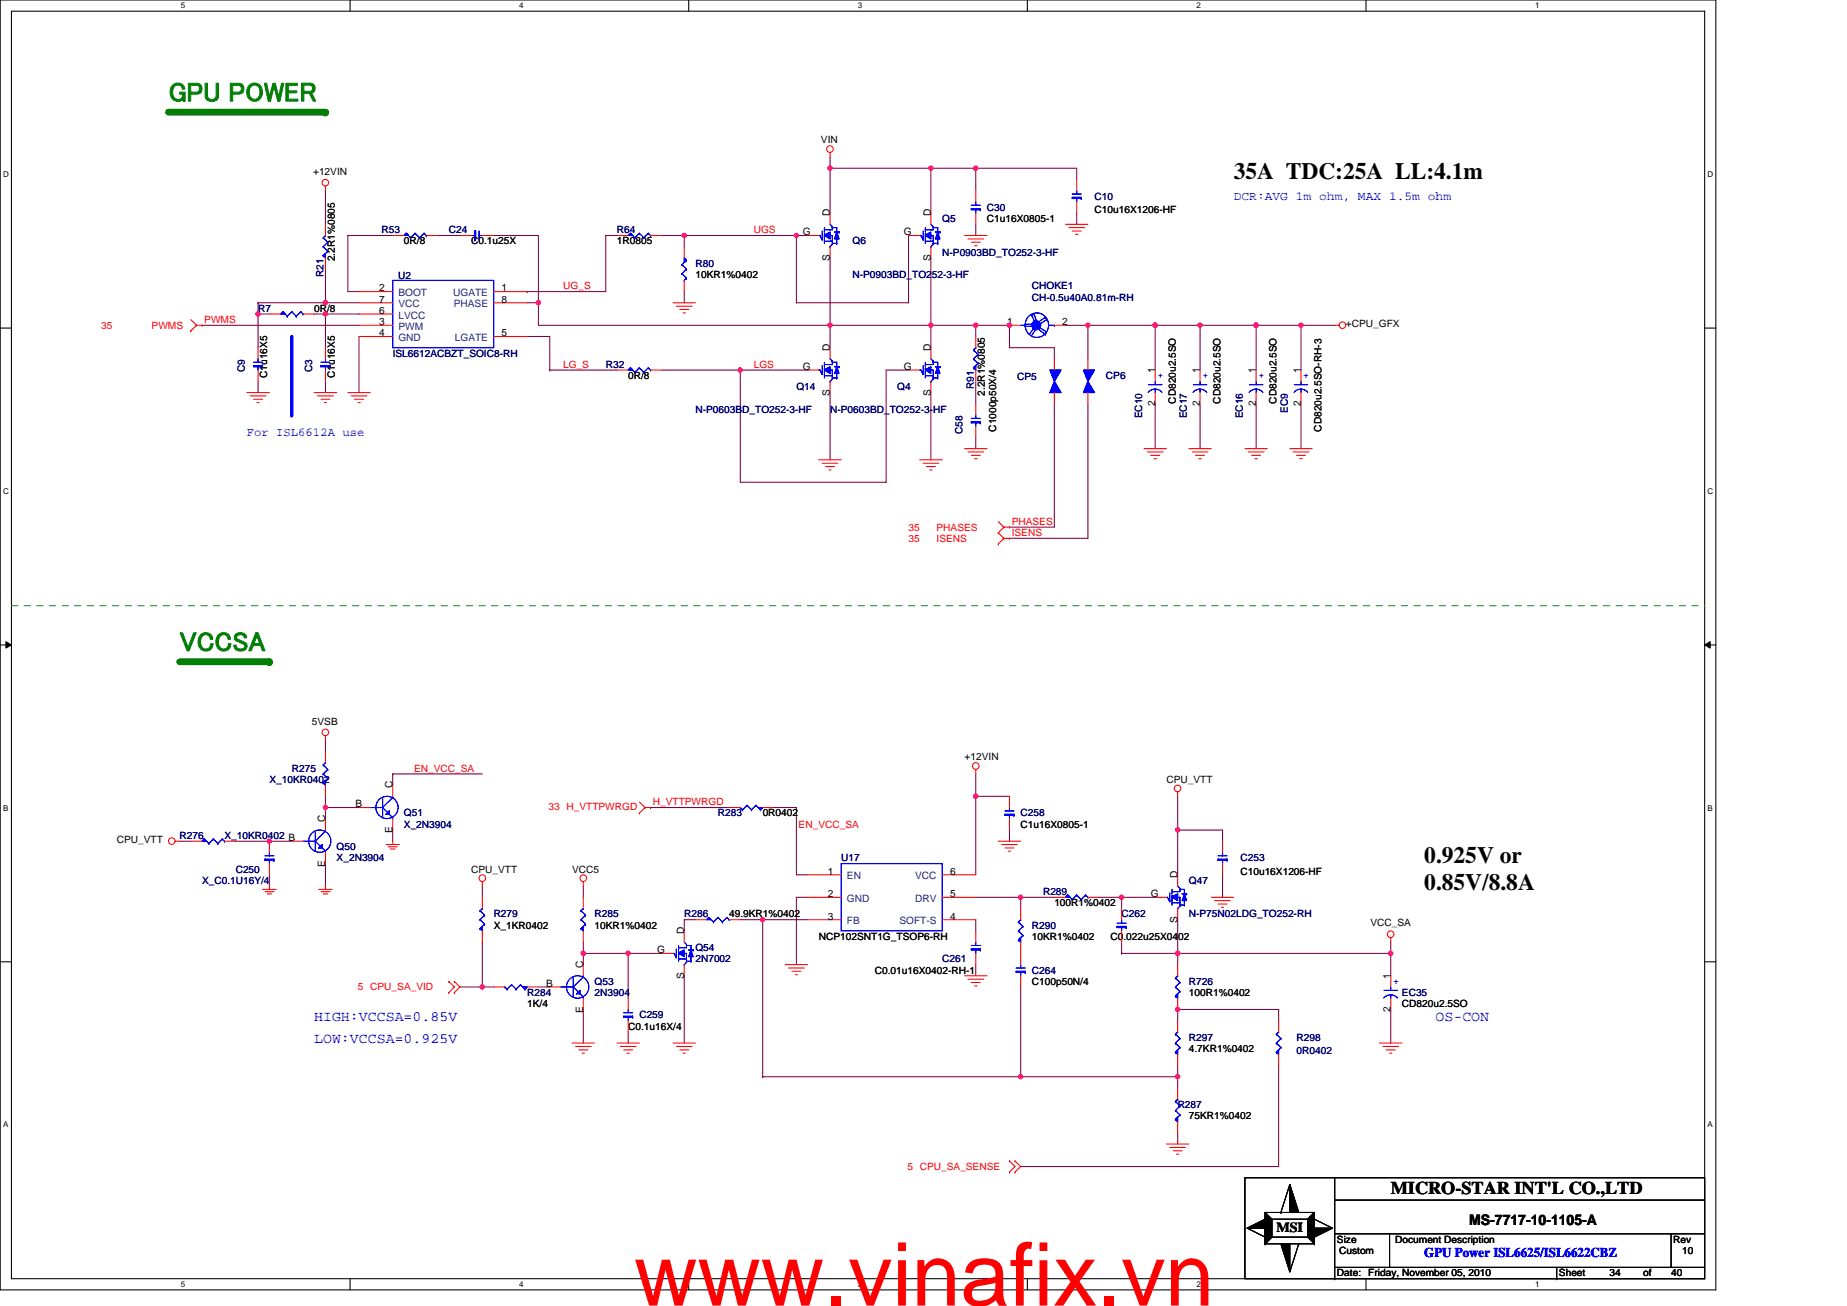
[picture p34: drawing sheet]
<svg xmlns="http://www.w3.org/2000/svg" width="297mm" height="210mm" viewBox="0 0 297 210" stroke-linecap="round" stroke-linejoin="round" font-family="sans-serif">
<defs><g id="words">
<text font-size="14.1" fill="#f00" x="102" y="209.9">www.vinafix.vn</text>
<g font-size="4.3" fill="#008000">
<text x="27.1" y="16.3">GPU POWER</text>
<text x="28.9" y="104.7">VCCSA</text>
</g>
<g font-size="3.8">
<text x="198.4" y="28.7">35A TDC:25A LL:4.1m</text>
<text x="229.1" y="138.7">0.925V or</text>
<text x="229.1" y="143.2">0.85V/8.8A</text>
</g>
<text font-size="2.9" x="223.7" y="192">MICRO-STAR INT'L CO.,LTD</text>
<g font-size="2.3" fill="#00f">
<text x="50.5" y="167.7">LOW:VCCSA=0.925V</text>
<text x="50.5" y="164.1">HIGH:VCCSA=0.85V</text>
<text x="230.9" y="164.1">OS-CON</text>
</g>
<text font-size="2.3" x="236.3" y="196.9">MS-7717-10-1105-A</text>
<text font-size="2.2" x="205.3" y="198">MSI</text>
<text font-size="2.2" fill="#00f" x="229.1" y="202.1">GPU Power ISL6625/ISL6622CBZ</text>
<g font-size="2" fill="#00f">
<text x="198.4" y="32.2">DCR:AVG 1m ohm, MAX 1.5m ohm</text>
<text x="39.7" y="70.1">For ISL6612A use</text>
</g>
<g font-size="1.6">
<text x="132" y="23.1">VIN</text>
<text x="50.4" y="28.1">+12VIN</text>
<text x="133.5" y="34.8" transform="rotate(-90 133.5 34.8)">D</text>
<text x="149.7" y="34.8" transform="rotate(-90 149.7 34.8)">D</text>
<text x="158.7" y="35.7">C1u16X0805-1</text>
<text x="176" y="34.2">C10u16X1206-HF</text>
<text x="65" y="39.3">0R/8</text>
<text x="75.8" y="39.3">C0.1u25X</text>
<text x="99.2" y="39.3">1R0805</text>
<text x="129.1" y="37.8">G</text>
<text x="145.4" y="37.8">G</text>
<text x="53.8" y="42" transform="rotate(-90 53.8 42)">2.2R1%0805</text>
<text x="61" y="46.9">2</text>
<text x="80.7" y="46.9">1</text>
<text x="111.8" y="44.7">10KR1%0402</text>
<text x="133.5" y="42" transform="rotate(-90 133.5 42)">S</text>
<text x="149.7" y="42" transform="rotate(-90 149.7 42)">S</text>
<text x="50.5" y="50.1">0R/8</text>
<text x="61" y="48.7">7</text>
<text x="61" y="52.3">3</text>
<text x="61" y="50.5">6</text>
<text x="80.7" y="48.7">8</text>
<text x="162" y="52.3">1</text>
<text x="170.8" y="52.3">2</text>
<text x="216.4" y="52.6">+CPU_GFX</text>
<text x="61" y="54.1">4</text>
<text x="80.7" y="54.1">5</text>
<text x="129.1" y="59.5">G</text>
<text x="133.5" y="56.4" transform="rotate(-90 133.5 56.4)">D</text>
<text x="145.4" y="59.5">G</text>
<text x="149.7" y="56.4" transform="rotate(-90 149.7 56.4)">D</text>
<text x="43" y="60.8" transform="rotate(-90 43 60.8)">C1u16X5</text>
<text x="53.8" y="60.8" transform="rotate(-90 53.8 60.8)">C1u16X5</text>
<text x="101" y="60.9">0R/8</text>
<text x="133.5" y="63.7" transform="rotate(-90 133.5 63.7)">S</text>
<text x="149.7" y="63.7" transform="rotate(-90 149.7 63.7)">S</text>
<text x="158.4" y="63.6" transform="rotate(-90 158.4 63.6)">2.2R1%0805</text>
<text x="185.8" y="65.3" transform="rotate(-90 185.8 65.3)">2</text>
<text x="185.8" y="60" transform="rotate(-90 185.8 60)">1</text>
<text x="189.1" y="64.9" transform="rotate(-90 189.1 64.9)">CD820u2.5SO</text>
<text x="193" y="65.3" transform="rotate(-90 193 65.3)">2</text>
<text x="193" y="60" transform="rotate(-90 193 60)">1</text>
<text x="196.3" y="64.9" transform="rotate(-90 196.3 64.9)">CD820u2.5SO</text>
<text x="202" y="65.3" transform="rotate(-90 202 65.3)">2</text>
<text x="202" y="60" transform="rotate(-90 202 60)">1</text>
<text x="205.3" y="64.9" transform="rotate(-90 205.3 64.9)">CD820u2.5SO</text>
<text x="209.2" y="65.3" transform="rotate(-90 209.2 65.3)">2</text>
<text x="209.2" y="60" transform="rotate(-90 209.2 60)">1</text>
<text x="160.2" y="69.4" transform="rotate(-90 160.2 69.4)">C1000p50X/4</text>
<text x="212.5" y="69.4" transform="rotate(-90 212.5 69.4)">CD820u2.5SO-RH-3</text>
<text x="50.2" y="116.5">5VSB</text>
<text x="155.1" y="122.3">+12VIN</text>
<text x="187.6" y="125.9">CPU_VTT</text>
<text x="57.2" y="129.8">B</text>
<text x="63.1" y="126.8" transform="rotate(-90 63.1 126.8)">C</text>
<text x="122.7" y="131.3">0R0402</text>
<text x="18.8" y="135.6">CPU_VTT</text>
<text x="52.3" y="132.2" transform="rotate(-90 52.3 132.2)">C</text>
<text x="63.1" y="134" transform="rotate(-90 63.1 134)">E</text>
<text x="164.1" y="133.1">C1u16X0805-1</text>
<text x="52.3" y="139.4" transform="rotate(-90 52.3 139.4)">E</text>
<text x="75.8" y="140.3">CPU_VTT</text>
<text x="92" y="140.3">VCC5</text>
<text x="133.1" y="140.6">1</text>
<text x="152.8" y="140.6">6</text>
<text x="189.4" y="141.2" transform="rotate(-90 189.4 141.2)">D</text>
<text x="199.5" y="140.7">C10u16X1206-HF</text>
<text x="79.4" y="149.3">X_1KR0402</text>
<text x="95.6" y="149.3">10KR1%0402</text>
<text x="117.3" y="147.5">49.9KR1%0402</text>
<text x="133.1" y="147.8">3</text>
<text x="133.1" y="144.3">2</text>
<text x="152.8" y="144.3">5</text>
<text x="152.8" y="147.8">4</text>
<text x="169.6" y="145.7">100R1%0402</text>
<text x="185.1" y="144.3">G</text>
<text x="189.4" y="148.4" transform="rotate(-90 189.4 148.4)">S</text>
<text x="220.4" y="148.9">VCC_SA</text>
<text x="93.8" y="155.6" transform="rotate(-90 93.8 155.6)">C</text>
<text x="105.7" y="153.3">G</text>
<text x="110" y="150.2" transform="rotate(-90 110 150.2)">D</text>
<text x="131.7" y="151.1">NCP102SNT1G_TSOP6-RH</text>
<text x="165.9" y="151.1">10KR1%0402</text>
<text x="178.6" y="151.1">C0.022u25X0402</text>
<text x="84.8" y="161.9">1K/4</text>
<text x="87.9" y="158.7">B</text>
<text x="110" y="157.4" transform="rotate(-90 110 157.4)">S</text>
<text x="140.7" y="156.5">C0.01u16X0402-RH-1</text>
<text x="165.9" y="158.3">C100p50N/4</text>
<text x="191.2" y="160.1">100R1%0402</text>
<text x="223.6" y="157.4" transform="rotate(-90 223.6 157.4)">1</text>
<text x="225.5" y="161.9">CD820u2.5SO</text>
<text x="93.8" y="162.9" transform="rotate(-90 93.8 162.9)">E</text>
<text x="101" y="165.5">C0.1u16X/4</text>
<text x="223.6" y="162.7" transform="rotate(-90 223.6 162.7)">2</text>
<text x="191.2" y="169.1">4.7KR1%0402</text>
<text x="191.2" y="180">75KR1%0402</text>
<text x="215" y="199.8">Size</text>
<text x="215.4" y="201.6">Custom</text>
<text x="224.4" y="199.8">Document Description</text>
<text x="269.1" y="199.8">Rev</text>
<text x="270.5" y="201.6">10</text>
<text x="215" y="205.2">Date:</text>
<text x="220" y="205.2">Friday, November 05, 2010</text>
<text x="250.7" y="205.2">Sheet</text>
<text x="258.8" y="205.2">34</text>
<text x="264.2" y="205.2">of</text>
<text x="268.7" y="205.2">40</text>
</g>
<g font-size="1.6" fill="#000080">
<text x="151.5" y="35.7">Q5</text>
<text x="158.7" y="33.9">C30</text>
<text x="176" y="32.1">C10</text>
<text x="61.4" y="37.5">R53</text>
<text x="72.2" y="37.5">C24</text>
<text x="99.2" y="37.5">R64</text>
<text x="137.1" y="39.3">Q6</text>
<text x="151.5" y="41.1">N-P0903BD_TO252-3-HF</text>
<text x="52" y="44.5" transform="rotate(-90 52 44.5)">R21</text>
<text x="64" y="44.9">U2</text>
<text x="111.8" y="42.9">R80</text>
<text x="137.1" y="44.7">N-P0903BD_TO252-3-HF</text>
<text x="165.9" y="46.5">CHOKE1</text>
<text x="41.5" y="50.1">R7</text>
<text x="165.9" y="48.3">CH-0.5u40A0.81m-RH</text>
<text x="39.4" y="59.9" transform="rotate(-90 39.4 59.9)">C9</text>
<text x="50.2" y="59.9" transform="rotate(-90 50.2 59.9)">C3</text>
<text x="63.2" y="57.3">ISL6612ACBZT_SOIC8-RH</text>
<text x="97.4" y="59.1">R32</text>
<text x="128.1" y="62.8">Q14</text>
<text x="144.3" y="62.8">Q4</text>
<text x="156.6" y="62.6" transform="rotate(-90 156.6 62.6)">R91</text>
<text x="163.6" y="61.1">CP5</text>
<text x="177.9" y="60.9">CP6</text>
<text x="111.8" y="66.4">N-P0603BD_TO252-3-HF</text>
<text x="133.5" y="66.4">N-P0603BD_TO252-3-HF</text>
<text x="154.8" y="69.8" transform="rotate(-90 154.8 69.8)">C58</text>
<text x="183.7" y="67.3" transform="rotate(-90 183.7 67.3)">EC10</text>
<text x="190.9" y="67.3" transform="rotate(-90 190.9 67.3)">EC17</text>
<text x="199.9" y="67.3" transform="rotate(-90 199.9 67.3)">EC16</text>
<text x="207.1" y="66.4" transform="rotate(-90 207.1 66.4)">EC9</text>
<text x="43.3" y="125.9">X_10KR0402</text>
<text x="46.9" y="124.1">R275</text>
<text x="65" y="131.3">Q51</text>
<text x="115.5" y="131.3">R283</text>
<text x="164.1" y="131.3">C258</text>
<text x="28.9" y="134.9">R276</text>
<text x="36.1" y="134.9">X_10KR0402 B</text>
<text x="54.1" y="136.7">Q50</text>
<text x="65" y="133.1">X_2N3904</text>
<text x="32.5" y="142.1">X_C0.1U16Y/4</text>
<text x="37.9" y="140.3">C250</text>
<text x="54.1" y="138.5">X_2N3904</text>
<text x="135.3" y="138.5">U17</text>
<text x="167.7" y="143.9">R289</text>
<text x="191.2" y="142.1">Q47</text>
<text x="199.5" y="138.5">C253</text>
<text x="79.4" y="147.5">R279</text>
<text x="95.6" y="147.5">R285</text>
<text x="110" y="147.5">R286</text>
<text x="165.9" y="149.3">R290</text>
<text x="180.4" y="147.5">C262</text>
<text x="191.2" y="147.5">N-P75N02LDG_TO252-RH</text>
<text x="111.8" y="152.9">Q54</text>
<text x="111.8" y="154.7">2N7002</text>
<text x="151.5" y="154.7">C261</text>
<text x="84.8" y="160.1">R284</text>
<text x="95.6" y="158.3">Q53</text>
<text x="95.6" y="160.1">2N3904</text>
<text x="165.9" y="156.5">C264</text>
<text x="191.2" y="158.3">R726</text>
<text x="225.5" y="160.1">EC35</text>
<text x="102.8" y="163.7">C259</text>
<text x="191.2" y="167.3">R297</text>
<text x="208.5" y="167.3">R298</text>
<text x="208.5" y="169.5">0R0402</text>
<text x="189.4" y="178.2">R287</text>
</g>
<g font-size="1.6" fill="#f00">
<text x="121.2" y="37.5">UGS</text>
<text x="90.6" y="46.5">UG_S</text>
<text x="16.3" y="52.8">35</text>
<text x="24.4" y="52.8">PWMS</text>
<text x="32.8" y="51.9">PWMS</text>
<text x="90.6" y="59.1">LG_S</text>
<text x="121.2" y="59.1">LGS</text>
<text x="146.1" y="87.1">35</text>
<text x="146.1" y="85.3">35</text>
<text x="150.6" y="87.1">ISENS</text>
<text x="150.6" y="85.3">PHASES</text>
<text x="162.7" y="86.2">ISENS</text>
<text x="162.7" y="84.4">PHASES</text>
<text x="66.6" y="124.1">EN_VCC_SA</text>
<text x="88.2" y="130.2">33 H_VTTPWRGD</text>
<text x="105" y="129.5">H_VTTPWRGD</text>
<text x="128.4" y="133.1">EN_VCC_SA</text>
<text x="57.6" y="159.2">5 CPU_SA_VID</text>
<text x="145.9" y="188.1">5 CPU_SA_SENSE</text>
</g>
<g font-size="1.6" fill="#004080">
<text x="64.1" y="47.6">BOOT</text>
<text x="72.9" y="47.6">UGATE</text>
<text x="64.1" y="49.4">VCC</text>
<text x="64.1" y="53">PWM</text>
<text x="64.1" y="51.2">LVCC</text>
<text x="73" y="49.4">PHASE</text>
<text x="64.1" y="54.8">GND</text>
<text x="73.1" y="54.8">LGATE</text>
<text x="136.2" y="141.4">EN</text>
<text x="147.2" y="141.4">VCC</text>
<text x="136.2" y="148.6">FB</text>
<text x="136.2" y="145">GND</text>
<text x="144.6" y="148.6">SOFT-S</text>
<text x="147.2" y="145">DRV</text>
</g>
<g font-size="1.6" fill="#00f">
<text x="186.2" y="60" transform="rotate(90 186.2 60)">+</text>
<text x="193.4" y="60" transform="rotate(90 193.4 60)">+</text>
<text x="202.4" y="60" transform="rotate(90 202.4 60)">+</text>
<text x="209.7" y="60" transform="rotate(90 209.7 60)">+</text>
<text x="224.1" y="157.4" transform="rotate(90 224.1 157.4)">+</text>
</g>
<g font-size="1.3">
<text x="29.1" y="1.4">5</text>
<text x="83.5" y="1.4">4</text>
<text x="138" y="1.4">3</text>
<text x="192.4" y="1.4">2</text>
<text x="246.9" y="1.4">1</text>
<text x=".5" y="28.4">D</text>
<text x="274.6" y="28.4">D</text>
<text x=".5" y="79.4">C</text>
<text x="274.6" y="79.4">C</text>
<text x=".5" y="130.3">B</text>
<text x="274.6" y="130.3">B</text>
<text x=".5" y="181.3">A</text>
<text x="274.6" y="181.3">A</text>
<text x="29.1" y="206.9">5</text>
<text x="83.5" y="206.9">4</text>
<text x="138" y="206.9">3</text>
<text x="192.4" y="206.9">2</text>
<text x="246.9" y="206.9">1</text>
</g>
</g></defs>
<path d="M0 0h275.9v207.4h-275.9zM1.8 1.8h272.3v203.8h-272.3z" fill="none" stroke="#000" stroke-width=".17"/>
<g fill="#fff">
<path d="M29.1 .2h.7v1.4h-.7z"/>
<path d="M29.1 205.8h.7v1.4h-.7z"/>
</g>
<path d="M56.3 0v1.8M56.3 205.6v1.8" fill="none" stroke="#000" stroke-width=".17"/>
<g fill="#fff">
<path d="M83.5 .2h.7v1.4h-.7z"/>
<path d="M83.5 205.8h.7v1.4h-.7z"/>
</g>
<path d="M110.8 0v1.8M110.8 205.6v1.8" fill="none" stroke="#000" stroke-width=".17"/>
<g fill="#fff">
<path d="M138 .2h.7v1.4h-.7z"/>
<path d="M138 205.8h.7v1.4h-.7z"/>
</g>
<path d="M165.2 0v1.8M165.2 205.6v1.8" fill="none" stroke="#000" stroke-width=".17"/>
<g fill="#fff">
<path d="M192.4 .2h.8v1.4h-.8z"/>
<path d="M192.4 205.8h.8v1.4h-.8z"/>
</g>
<path d="M219.7 0v1.8M219.7 205.6v1.8" fill="none" stroke="#000" stroke-width=".17"/>
<g fill="#fff">
<path d="M246.9 .2h.7v1.4h-.7z"/>
<path d="M246.9 205.8h.7v1.4h-.7z"/>
<path d="M.5 27.3h.9v1.4h-.9z"/>
<path d="M274.6 27.3h.9v1.4h-.9z"/>
<path d="M.5 78.2h.9v1.5h-.9z"/>
<path d="M274.6 78.2h.9v1.5h-.9z"/>
</g>
<path d="M0 52.7h1.8M274.1 52.7h1.8" fill="none" stroke="#000" stroke-width=".17"/>
<g fill="#fff">
<path d="M.5 129.2h.9v1.4h-.9z"/>
<path d="M274.6 129.2h.9v1.4h-.9z"/>
</g>
<path d="M0 103.7h1.8M274.1 103.7h1.8" fill="none" stroke="#000" stroke-width=".17"/>
<path d="M.9 103.2l.9 .5-.9 .5zM274.1 103.7l.9-.5v1z" fill="#000" stroke="#000" stroke-width=".16"/>
<g fill="#fff">
<path d="M.5 180.1h.9v1.4h-.9z"/>
<path d="M274.6 180.1h.9v1.4h-.9z"/>
</g>
<g fill="none" stroke="#000" stroke-width=".17">
<path d="M0 154.6h1.8M274.1 154.6h1.8M200.2 189.4h73.9v16.2h-73.9zM200.6 197.5l2.9 1.4M203.5 194.9h7.9v5.1h-7.9zM203.5 198.9h.1M203.5 200h.1M203.5 194.9l1 1.1M204.5 196h5.8v2.9h-5.8zM204.5 196h.1M204.5 198.9l-1 1.1M206 194.9h.1"/>
<path d="M207.4 190.4l-1.4 4.5M208.9 200h.1M208.9 200l-1.5 4.5M210.3 198.9l1.1 1.1M211.4 194.9h.1M211.4 196h.1M211.4 200h.1M211.4 194.9l-1.1 1.1M211.4 196l2.9 1.5M214.6 193h59.5M214.6 198.4h59.5M214.6 189.4v16.2"/>
<path d="M223.5 198.4v5.4M268.7 198.4v5.4M214.6 203.8h59.5M214.6 205.6h.1M250.4 205.6h.1M250.4 203.8v1.8"/>
</g>
<g fill="none" stroke="#800040" stroke-width=".17">
<path d="M52.3 30.6v5.5M63.2 37.9h-7.3v9h1.8M70.4 37.9h3.6M79.4 37.9h7.2v10.8M99.2 37.9h-1.8v9h-12.6M106.4 37.9h3.6v1.8M110 37.9h.1M110 37.9h19.9M128.1 37.9h.1M128.1 37.9v10.8h18v-10.8M133.5 27.1h.1M133.5 25.3v1.8"/>
<path d="M133.5 27.1h16.2v7.2M133.5 27.1v7.2M149.7 27.1h23.5v1.8M149.7 27.1h.1M156.9 27.1v3.5M156.9 27.1h.1M156.9 36.1v1.8M173.2 34.3v1.8M32.5 52.3h.1M32.5 52.3h25.2M41.5 48.7h.1M41.5 50.5h.1"/>
<path d="M41.5 50.5h1.8M41.5 48.7v1.8M41.5 48.7h10.8M41.5 50.5v5.4M50.5 50.5h1.8M52.3 50.5v5.4M52.3 48.7h5.4M52.3 43.3v5.4M52.3 50.5h.1M52.3 50.5h5.4M57.7 54.1v9M84.8 54.1h3.6v5.4"/>
<path d="M84.8 48.7h1.8M84.8 46.9h.1M86.6 48.7h.1M86.6 48.7v3.6h46.9M88.4 59.5h.1M88.4 59.5h10.8M106.4 59.5h12.7M110 46.9v1.8M119.1 59.5h.1M119.1 59.5v18h23.4v-18h3.6M119.1 59.5h10.8M133.5 41.5v10.8"/>
<path d="M133.5 52.3h16.2M133.5 52.3h.1M133.5 52.3v3.6M149.7 52.3h12.6v3.6h7.3v1.8M149.7 52.3h.1M149.7 41.5v10.8M149.7 52.3v3.6M156.9 52.3h.1M156.9 52.3v1.8M171.4 52.3h3.6M175 52.3h10.8M175 52.3h.1"/>
<path d="M175 52.3v5.4M185.8 52.3h.1M185.8 52.3h7.2v7.2M185.8 52.3v7.2M193 52.3h.1M193 52.3h9M202 52.3v7.2M202 52.3h12.6M202 52.3h.1M209.2 52.3h.1M209.2 52.3v7.2M41.5 61.3v1.8"/>
<path d="M52.3 61.3v1.8M133.5 63.1v10.8M149.7 63.1v10.8M156.9 70.3v1.8M156.9 61.3v3.6M169.6 64.9v19.9h-7.3M175 64.9v21.7h-12.7M185.8 64.9v7.2M193 64.9v7.2M202 64.9v7.2M209.2 64.9v7.2M162.3 86.6h.1"/>
<path d="M162.3 84.8h.1M52.3 119v1.8M28.9 135.3h1.8M37.9 135.3h5.4M43.3 135.3h.1M43.3 135.3h3.6M52.3 129.8v1.8M52.3 128v1.8M52.3 129.8h.1M52.3 138.9v3.6M52.3 129.8h5.4M63.2 133.5v1.8"/>
<path d="M63.2 124.4h.1M63.2 124.4v1.8M63.2 124.4h14.4M104.6 129.8h.1M104.6 129.8h12.7M124.5 129.8h3.6M128.1 129.8v10.9h1.8M128.1 129.8h.1M156.9 128h.1M156.9 128h5.4M156.9 124.4v3.6M156.9 128v12.7"/>
<path d="M162.3 133.5v1.8M189.4 133.5h7.2v1.8M189.4 133.5h.1M189.4 128v5.5M189.4 133.5v7.2M43.3 140.7v1.8M74 158.7h3.6M77.6 158.7h1.8M77.6 142.5v1.8M77.6 151.5h.1M77.6 151.5v7.2M86.6 158.7h1.8"/>
<path d="M93.8 153.3h.1M93.8 153.3h7.2M93.8 142.5v1.8M93.8 151.5v1.8M93.8 153.3v1.8M101 153.3h5.4M101 153.3h.1M101 153.3v7.2M110 156.9v10.8M111.8 147.9h-1.8v1.8M119.1 147.9h10.8M122.7 147.9h.1"/>
<path d="M122.7 147.9v25.2M129.9 144.3h-1.8v10.8M156.9 147.9v1.8M156.9 155.1v1.8M156.9 144.3h7.2M164.1 144.3v1.8M164.1 144.3h.1M164.1 158.7v14.4M164.1 144.3h5.5M176.8 144.3h3.6M180.4 144.3v1.8M180.4 144.3h.1"/>
<path d="M180.4 151.5v1.8M180.4 153.3h.1M180.4 144.3h5.4M180.4 153.3h43.3M189.4 153.3h.1M189.4 153.3v1.8M189.4 147.9v5.4M196.6 140.7v3.6M223.7 151.5v1.8M223.7 153.3v3.6M93.8 162.3v5.4M101 165.9v1.8"/>
<path d="M122.7 173.1h.1M122.7 173.1h66.7M164.1 173.1h.1M189.4 173.1v1.8M189.4 171.3v1.8M205.6 171.3v16.3h-41.5M205.6 162.3h-16.2v1.8M205.6 162.3h.1M205.6 164.1h.1M205.6 162.3v1.8M223.7 162.3v5.4M189.4 182.1v1.8"/>
</g>
<g fill="#f0f" stroke="#f0f" stroke-width=".17">
<circle cx="133.5" cy="27" r=".35"/>
<circle cx="128.1" cy="37.9" r=".35"/>
<circle cx="52.3" cy="48.7" r=".35"/>
<circle cx="41.5" cy="50.5" r=".35"/>
<circle cx="119" cy="59.5" r=".35"/>
<circle cx="162.3" cy="52.3" r=".35"/>
<circle cx="156.9" cy="52.3" r=".35"/>
<circle cx="86.6" cy="48.7" r=".35"/>
<circle cx="52.3" cy="50.5" r=".35"/>
<circle cx="174.9" cy="52.3" r=".35"/>
<circle cx="209.2" cy="52.3" r=".35"/>
<circle cx="149.7" cy="52.3" r=".35"/>
<circle cx="185.8" cy="52.3" r=".35"/>
<circle cx="156.9" cy="27" r=".35"/>
<circle cx="133.5" cy="52.3" r=".35"/>
<circle cx="110" cy="37.9" r=".35"/>
<circle cx="149.7" cy="27" r=".35"/>
<circle cx="202" cy="52.3" r=".35"/>
<circle cx="193" cy="52.3" r=".35"/>
<circle cx="156.9" cy="128" r=".35"/>
<circle cx="189.4" cy="173.1" r=".35"/>
<circle cx="189.4" cy="133.4" r=".35"/>
<circle cx="164.1" cy="144.3" r=".35"/>
<circle cx="180.4" cy="144.3" r=".35"/>
<circle cx="223.7" cy="153.3" r=".35"/>
<circle cx="189.4" cy="153.3" r=".35"/>
<circle cx="122.6" cy="147.9" r=".35"/>
<circle cx="164.1" cy="173.1" r=".35"/>
<circle cx="93.8" cy="153.3" r=".35"/>
<circle cx="101" cy="153.3" r=".35"/>
<circle cx="77.6" cy="158.7" r=".35"/>
<circle cx="52.3" cy="129.8" r=".35"/>
<circle cx="43.3" cy="135.2" r=".35"/>
<circle cx="189.4" cy="162.3" r=".35"/>
</g>
<g fill="none" stroke="#f00" stroke-width=".17">
<path d="M52.3 29.9v.7M52.3 36.1v1.8M63.2 37.9h1.8M68.6 37.9h1.8M74 37.9h1.8M77.6 37.9h1.8M99.2 37.9h1.8M104.6 37.9h1.8M110 39.7v1.8M129.9 37.9h1.8M133.5 24.5v.8M133.5 34.3v1.8"/>
<path d="M133.5 39.7v1.8M146.1 37.9h1.8M149.7 34.3v1.8M149.7 39.7v1.8M155.1 37.9h3.6M155.7 38.4h2.5M156.2 38.9h1.4M156.8 39.5h.3M156.9 30.6v1.8M156.9 34.3v1.8M171.4 36.1h3.6M171.9 36.6h2.5"/>
<path d="M172.4 37.1h1.5M173 37.7h.4M173.2 28.9v1.7M173.2 32.4v1.9M30.7 53.2h.1M30.7 51.4l.9 .9M31.6 52.3h.9M31.6 52.3h.1M31.6 52.3l-.9 .9M41.5 55.9v1.8M41.5 59.5v1.8M43.3 50.5h1.8"/>
<path d="M48.7 50.5h1.8M52.3 41.5v1.8M52.3 55.9v1.8M52.3 59.5v1.8M57.7 46.9h5.5M57.7 48.7h5.5M57.7 52.3h5.5M57.7 50.5h5.5M57.7 54.1h5.5M79.4 46.9h5.4M79.4 48.7h5.4M79.4 54.1h5.4"/>
<path d="M99.2 59.5h1.8M104.6 59.5h1.8M108.2 48.7h3.6M108.8 49.2h2.5M109.3 49.8h1.5M109.9 50.3h.3M110 45.1v1.8M129.9 59.5h1.8M133.5 55.9v1.8M146.1 59.5h1.8M149.7 55.9v1.8M156.9 54.1v1.8"/>
<path d="M156.9 59.5v1.8M162.3 52.3h1.8M169.6 57.7v1.8M169.6 52.3h1.8M175 57.7v1.8M185.8 59.5v1.8M193 59.5v1.8M202 59.5v1.8M209.2 59.5v1.8M214.6 52.3h.8M39.7 63.1h3.6M40.3 63.6h2.5"/>
<path d="M40.8 64.2h1.4M41.3 64.7h.4M50.5 63.1h3.6M51.1 63.6h2.5M51.6 64.2h1.5M52.2 64.7h.3M55.9 63.1h3.6M56.5 63.6h2.5M57 64.2h1.5M57.6 64.7h.3M131.7 73.9h3.6M132.2 74.5h2.5"/>
<path d="M132.8 75h1.4M133.3 75.6h.4M133.5 61.3v1.8M147.9 73.9h3.6M148.5 74.5h2.5M149 75h1.4M149.5 75.6h.4M149.7 61.3v1.8M155.1 72.1h3.6M155.7 72.7h2.5M156.2 73.2h1.4M156.8 73.7h.3"/>
<path d="M156.9 64.9v1.8M156.9 68.5v1.8M169.6 63.1v1.8M175 63.1v1.8M184 72.1h3.6M184.5 72.7h2.5M185.1 73.2h1.4M185.6 73.7h.4M185.8 63.1v1.8M191.2 72.1h3.6M191.7 72.7h2.6M192.3 73.2h1.4"/>
<path d="M192.8 73.7h.4M193 63.1v1.8M200.2 72.1h3.6M200.8 72.7h2.5M201.3 73.2h1.4M201.8 73.7h.4M202 63.1v1.8M207.4 72.1h3.6M208 72.7h2.5M208.5 73.2h1.4M209 73.7h.4M209.2 63.1v1.8"/>
<path d="M160.5 87.5h.1M160.5 85.7h.1M160.5 85.7l.9 .9M160.5 83.9l.9 .9M161.4 86.6h.9M161.4 86.6h.1M161.4 84.8h.9M161.4 84.8h.1M161.4 86.6l-.9 .9M161.4 84.8l-.9 .9M52.3 118.3v.7M28.2 135.3h.7"/>
<path d="M30.7 135.3h1.8M36.1 135.3h1.8M43.3 135.3v1.8M43.3 138.9v1.8M46.9 135.3h1.8M52.3 120.8v1.8M52.3 126.2v1.8M52.3 131.6v1.9M52.3 137.1v1.8M57.7 129.8h1.8M62.1 135.8h2.1M62.4 136.1h1.5"/>
<path d="M62.8 136.5h.7M63.2 135.3v.5M63.2 126.2v1.8M63.2 131.6v1.9M102.8 130.7h.1M102.8 128.9l.9 .9M103.7 129.8h.9M103.7 129.8h.1M103.7 129.8l-.9 .9M117.3 129.8h1.8M122.7 129.8h1.8M156.9 123.7v.7"/>
<path d="M160.5 135.3h3.6M161.1 135.8h2.5M161.6 136.3h1.5M162.2 136.9h.3M162.3 128v1.8M162.3 131.6v1.9M189.4 127.3v.7M196.6 135.3v1.8M196.6 138.9v1.8M42.2 143h2.2M42.6 143.4h1.4M43 143.7h.7"/>
<path d="M43.3 142.5v.5M51.2 143h2.2M51.6 143.4h1.5M52 143.7h.7M52.3 142.5v.5M72.2 159.6h.1M72.2 157.8h.1M72.2 157.8l.9 .9-.9 .9M73.1 157.8h.1M73.1 159.6h.1M73.1 157.8l.9 .9-.9 .9M77.6 141.8v.7"/>
<path d="M77.6 144.3v1.8M77.6 149.7v1.8M79.4 158.7h1.8M84.8 158.7h1.8M88.4 158.7h1.8M93.8 141.8v.7M93.8 144.3v1.8M93.8 149.7v1.8M93.8 155.1v1.8M106.4 153.3h1.8M110 149.7v1.8M110 155.1v1.8"/>
<path d="M111.8 147.9h1.8M117.3 147.9h1.8M126.3 155.1h3.6M126.8 155.6h2.5M127.4 156.2h1.4M127.9 156.7h.4M129.9 144.3h5.4M129.9 140.7h5.4M129.9 147.9h5.4M151.5 144.3h5.4M151.5 140.7h5.4M151.5 147.9h5.4"/>
<path d="M155.1 156.9h3.6M155.7 157.4h2.5M156.2 158h1.4M156.8 158.5h.3M156.9 149.7v1.8M156.9 153.3v1.8M164.1 146.1v1.8M164.1 151.5v3.6M164.1 156.9v1.8M169.6 144.3h1.8M175 144.3h1.8M180.4 146.1v1.8"/>
<path d="M180.4 149.7v1.8M185.8 144.3h1.8M189.4 140.7v1.8M189.4 146.1v1.8M189.4 155.1v1.8M194.8 144.3h3.6M195.3 144.8h2.6M195.9 145.4h1.4M196.4 145.9h.4M223.7 150.8v.7M223.7 156.9v1.8M92 167.7h3.6"/>
<path d="M92.6 168.3h2.5M93.1 168.8h1.4M93.6 169.3h.4M93.8 160.5v1.8M99.2 167.7h3.6M99.8 168.3h2.5M100.3 168.8h1.4M100.8 169.3h.4M101 160.5v1.8M101 164.1v1.8M108.2 167.7h3.6M108.8 168.3h2.5"/>
<path d="M109.3 168.8h1.5M109.9 169.3h.3M189.4 160.5v1.8M189.4 164.1v1.8M189.4 169.5v1.8M189.4 174.9v1.8M205.6 164.1v1.8M205.6 169.5v1.8M221.8 167.7h3.7M222.4 168.3h2.5M222.9 168.8h1.5M223.5 169.3h.3"/>
<path d="M223.7 160.5v1.8M162.3 188.4h.1M162.3 186.6h.1M162.3 186.6l.9 1-.9 .8M163.2 186.6h.1M163.2 188.4h.1M163.2 186.6l.9 1-.9 .8M187.6 183.9h3.6M188.1 184.5h2.5M188.7 185h1.4M189.2 185.6h.4M189.4 180.3v1.8"/>
<circle cx="52.3" cy="29.4" r=".53"/>
<circle cx="133.5" cy="24" r=".53"/>
<circle cx="215.9" cy="52.3" r=".53"/>
<circle cx="52.3" cy="117.7" r=".53"/>
<circle cx="27.6" cy="135.2" r=".53"/>
<circle cx="156.9" cy="123.2" r=".53"/>
<circle cx="189.4" cy="126.8" r=".53"/>
<circle cx="77.6" cy="141.2" r=".53"/>
<circle cx="93.8" cy="141.2" r=".53"/>
<circle cx="223.6" cy="150.2" r=".53"/>
</g>
<g fill="#000" stroke="#000" stroke-width=".17">
<path d="M200.6 197.5l2.9-1.5v1.5zM207.4 190.4l1.5 4.5h-1.5zM211.4 197.5h2.9l-2.9 1.4zM206 200h1.4v4.5z"/>
<path d="M203.5 194.9l1 1.1v2.9l-1 1.1z" fill-rule="evenodd"/>
<path d="M203.5 194.9l1 1.1v2.9l-1 1.1z" fill-rule="evenodd"/>
<path d="M203.5 194.9l1 1.1v2.9l-1 1.1z" fill-rule="evenodd"/>
<path d="M211.4 194.9v5.1l-1.1-1.1v-2.9z" fill-rule="evenodd"/>
<path d="M211.4 194.9v5.1l-1.1-1.1v-2.9z" fill-rule="evenodd"/>
<path d="M211.4 194.9v5.1l-1.1-1.1v-2.9z" fill-rule="evenodd"/>
</g>
<path d="M46.9 54.1v12.6M46.9 66.7h.1" fill="none" stroke="#00f" stroke-width=".53"/>
<path d="M27.1 18h25.2M52.3 18h.1M28.9 106.4h14.4M43.3 106.4h.1" fill="none" stroke="#008000" stroke-width="1.1"/>
<path d="M1.8 97.4h272.3M274.1 97.4h.1" fill="none" stroke="#008000" stroke-width=".16" stroke-dasharray="1 1 1 1 1 1 1 1"/>
<g fill="none" stroke="#00f" stroke-width=".17">
<path d="M52 39.7h.1M52 38.2h.1M52 39.7l.7 .7M52 38.2l.7 .7M52.3 37.9h.1M52.3 37.9l-.3 .3M52.7 38.9h.1M52.7 38.9l-.7 .8M65.3 37.5h.1M65.3 37.5l-.3 .4M65.3 37.5l.7 .7M66 38.2h.1"/>
<path d="M66.8 37.5h.1M66.8 37.5l-.8 .7M66.8 37.5l.7 .7M67.5 38.2h.1M68.2 37.5h.1M68.2 37.5l-.7 .7M68.2 37.5l.4 .4M68.6 37.9h.1M75.8 37.9h.5M76.3 37.1h.2v1.5h-.2zM76.3 38.6h.1M77 37.1v1.5"/>
<path d="M77 37.9h.6M101.4 37.5h.1M101.4 37.5l-.4 .4M101.4 37.5l.7 .7M102.1 38.2h.1M102.8 37.5h.1M102.8 37.5l-.7 .7M102.8 37.5l.7 .7M103.5 38.2h.1M104.3 37.5h.1M104.3 37.5l-.8 .7M104.3 37.5l.3 .4"/>
<path d="M104.6 37.9h.1M132.2 37.1v1.5l-.3-.7h-.2M132.6 38.8h1.3M132.6 36.6v.7M132.6 38.4v.7M132.6 38.2h.1M132.6 37.5v.7M133.5 39.7h.1M133.5 37.9h.4v1.4l-.4 .4M133.5 36.1l.4 .3M133.9 36.4v.6h-1.3M133.9 36.4h.1"/>
<path d="M133.9 36.6h.7v2.5M133.9 39.1h.7M134.2 37.3h.7M134.6 39.1h.1M134.9 37.3h.1M148.5 37.1v1.5l-.4-.7h-.2M148.8 38.8h1.3M148.8 36.6v.7M148.8 38.4v.7M148.8 38.2h.1M148.8 37.5v.7M149.7 39.7h.1"/>
<path d="M149.7 37.9h.4v1.4l-.4 .4M149.7 36.1l.4 .3M150.1 36.4v.6h-1.3M150.1 36.4h.1M150.1 36.6h.7v2.5M150.1 39.1h.7M150.4 37.3h.8M150.8 39.1h.1M151.2 37.3h.1M156.2 33.5h1.4v.2h-1.4zM156.2 33h1.4M156.9 33.7v.6"/>
<path d="M156.9 32.4v.6M157.6 33.7h.1M172.4 31.7h1.5v.2h-1.5zM172.4 31.2h1.5M173.2 31.9v.5M173.2 30.6v.6M173.9 31.9h.1M40.8 58.8h1.4v.2h-1.4zM40.8 58.3h1.4M41.5 59v.5M41.5 57.7v.6M42.2 59h.1"/>
<path d="M45.5 50.1h.1M45.5 50.1l-.4 .4M45.5 50.1l.7 .7M46.2 50.8h.1M46.9 50.1h.1M46.9 50.1l-.7 .7M46.9 50.1l.7 .7M47.6 50.8h.1M48.4 50.1h.1M48.4 50.1l-.8 .7M48.4 50.1l.3 .4M48.7 50.5h.1"/>
<path d="M51.6 58.8h1.5v.2h-1.5zM51.6 58.3h1.5M52 41.1h.1M52 41.1l.3 .4M52.3 59v.5M52.3 57.7v.6M52.7 40.4h.1M52.7 40.4l-.7 .7M53.1 59h.1M63.2 45.1h16.2v10.8h-16.2zM101.4 59.1h.1M101.4 59.1l-.4 .4"/>
<path d="M101.4 59.1l.7 .8M102.1 59.9h.1M102.8 59.1h.1M102.8 59.1l-.7 .8M102.8 59.1l.7 .8M103.5 59.9h.1M104.3 59.1h.1M104.3 59.1l-.8 .8M104.3 59.1l.3 .4M104.6 59.5h.1M109.7 42.6h.1M109.7 44h.1"/>
<path d="M109.7 42.6l.7 .7M109.7 44l.7 .7M110 45.1h.1M110 41.5l.4 .3M110.4 41.8h.1M110.4 43.3h.1M110.4 44.7h.1M110.4 41.8l-.7 .8M110.4 43.3l-.7 .7M110.4 44.7l-.4 .4M132.2 58.8v1.4l-.3-.7h-.2M132.6 58.3v.7"/>
<path d="M132.6 59.9h.1M132.6 59.1v.8M133.5 59.5h.4v1.5l-.4 .3M133.5 57.7l.4 .4M133.9 58.1v.5h-1.3M133.9 58.1h.1M133.9 58.3h.7v2.5M134.2 59h.7M134.9 59h.1M148.5 58.8v1.4l-.4-.7h-.2M148.8 58.3v.7M148.8 59.9h.1"/>
<path d="M148.8 59.1v.8M149.7 59.5h.4v1.5l-.4 .3M149.7 57.7l.4 .4M150.1 58.1v.5h-1.3M150.1 58.1h.1M150.1 58.3h.7v2.5M150.4 59h.8M151.2 59h.1M156.6 59.1h.1M156.6 57.7h.1M156.6 56.3h.1M156.6 59.1l.3 .4"/>
<path d="M156.6 57.7l.7 .7M156.6 56.3l.7 .7M156.9 55.9h.1M156.9 55.9l-.3 .4M157.3 58.4h.1M157.3 57h.1M157.3 58.4l-.7 .7M157.3 57l-.7 .7M164.1 52.3h.8M164.9 52.1h1M164.9 52.5h1M165.4 50.9a1.91 1.91 0 0 1 2.7 0 1.91 1.91 0 0 1 0 2.7 1.91 1.91 0 0 1-2.7 .1 2.05 2.05 0 0 1 0-2.8z"/>
<path d="M165.9 50.7h.1M165.9 50.7l.4 .9M166.3 50.5h.1M166.3 52.7h.1M166.3 50.5l.4 1.1M166.3 52.7l-.7 1M166.5 53h.1M166.5 53l-.6 .9M166.9 52.8l1.2 .9M167.2 52.7l1.1 .7M168.1 51h.1M168.1 53.7h.1"/>
<path d="M168.1 51l-1.1 .8M168.3 51.4h.1M168.3 53.4h.1M168.3 51.4l-1.1 .7M168.7 52.3h.9M169.6 52.3h.1M132.6 60.4h1.3M132.6 60v.8M133.5 61.3h.1M133.9 60.8h.7M134.6 60.8h.1M148.8 60.4h1.3"/>
<path d="M148.8 60v.8M149.7 61.3h.1M150.1 60.8h.7M150.8 60.8h.1M156.2 67.8h1.4v.2h-1.4zM156.2 67.3h1.4M156.9 68v.5M156.9 66.7v.6M157.6 68h.1M184.7 63.1a1.46 1.46 0 0 1 1.1-.5 1.46 1.46 0 0 1 1.1 .5M184.7 61.8h2.2M185.8 62.6v.5"/>
<path d="M185.8 61.3v.5M191.9 61.8h2.2M193 62.6a1.46 1.46 0 0 1 1.1 .5M193 62.6a1.46 1.46 0 0 0-1.1 .5M193 62.6v.5M193 61.3v.5M200.9 61.8h2.2M202 62.6a1.46 1.46 0 0 1 1.1 .5M202 62.6a1.46 1.46 0 0 0-1.1 .5M202 62.6v.5M202 61.3v.5M208.1 63.1a1.45 1.45 0 0 1 2.2 0"/>
<path d="M208.1 61.8h2.2M209.2 62.6v.5M209.2 61.3v.5M32.8 134.9h.1M32.8 134.9l-.3 .4M32.8 134.9l.8 .7M33.6 135.6h.1M34.3 134.9h.1M34.3 134.9l-.7 .7M34.3 134.9l.7 .7M35 135.6h.1M35.7 134.9h.1"/>
<path d="M35.7 134.9l-.7 .7M35.7 134.9l.4 .4M36.1 135.3h.1M42.6 138.1h1.4v.2h-1.4zM42.6 137.6h1.4M43.3 138.3v.6M43.3 137.1v.5M44 138.3h.1M48.7 135.3h2M50.7 133.8v2.9M50.7 135.3h.1M50.7 135.3l1.6 1.6v.2"/>
<path d="M51.2 136.3l.6-.5v.5zM52 125.9h.1M52 124.4h.1M52 123h.1M52 125.9l.3 .3M52 124.4l.7 .8M52 123l.7 .7M52.3 133.5v.1l-1.6 1.7M52.3 122.6h.1M52.3 122.6l-.3 .4M52.7 125.2h.1M52.7 123.7h.1"/>
<path d="M52.7 125.2l-.7 .7M52.7 123.7l-.7 .7M59.5 129.8h2M61.5 128.4v2.9M61.5 129.8h.1M61.5 129.8l1.7 1.7v.1M62.1 130.9l.5-.5v.5zM63.2 128v.2l-1.7 1.6M119.1 129.8h.1M119.1 129.8l.3 .4M119.4 130.2h.1M120.1 129.5h.1"/>
<path d="M120.1 129.5l.8 .7M120.1 129.5l-.7 .7M120.9 130.2h.1M121.6 129.5h.1M121.6 129.5l.7 .7M121.6 129.5l-.7 .7M122.3 130.2h.1M122.7 129.8l-.4 .4M135.3 138.9h16.2v10.8h-16.2zM161.6 130.9h1.5v.2h-1.5zM161.6 130.4h1.5M162.3 131.1v.5"/>
<path d="M162.3 129.8v.6M163.1 131.1h.1M195.9 138.1h1.4v.2h-1.4zM195.9 137.6h1.4M196.6 138.3v.6M196.6 137.1v.5M197.3 138.3h.1M77.2 149.3h.1M77.2 147.9h.1M77.2 146.4h.1M77.2 149.3l.4 .4M77.2 147.9l.7 .7"/>
<path d="M77.2 146.4l.7 .8M77.6 146.1h.1M77.6 146.1l-.4 .3M77.9 148.6h.1M77.9 147.2h.1M77.9 148.6l-.7 .7M77.9 147.2l-.7 .7M81.2 158.7h.1M81.2 158.7l.4 .3M81.6 159h.1M82.3 158.3h.1M82.3 158.3l.7 .7"/>
<path d="M82.3 158.3l-.7 .7M83 159h.1M83.7 158.3h.1M83.7 158.3l.7 .7M83.7 158.3l-.7 .7M84.4 159h.1M84.8 158.7l-.4 .3M90.2 158.7h2M92.2 157.2v2.9M92.2 158.7h.1M92.2 158.7l1.6 1.6v.2M92.7 159.8l.6-.6v.6z"/>
<path d="M93.4 149.3h.1M93.4 147.9h.1M93.4 146.4h.1M93.4 149.3l.4 .4M93.4 147.9l.8 .7M93.4 146.4l.8 .8M93.8 146.1h.1M93.8 156.9v.2l-1.6 1.6M93.8 146.1l-.4 .3M94.2 148.6h.1M94.2 147.2h.1M94.2 148.6l-.8 .7"/>
<path d="M94.2 147.2l-.8 .7M108.8 152.6v1.4l-.4-.7h-.2M109.1 154.2h1.3M109.1 152v.7M109.1 153.8v.7M109.1 153.6h.1M109.1 152.9v.7M110 155.1h.1M110 153.3h.4v1.4l-.4 .4M110 151.5l.4 .3M110.4 151.8v.6h-1.3M110.4 151.8h.1"/>
<path d="M110.4 152h.7v2.5M110.4 154.5h.7M110.8 152.7h.7M111.1 154.5h.1M111.5 152.7h.1M114 147.5h.1M114 147.5l-.4 .4M114 147.5l.7 .7M114.7 148.2h.1M115.5 147.5h.1M115.5 147.5l-.8 .7M115.5 147.5l.7 .7"/>
<path d="M116.2 148.2h.1M116.9 147.5h.1M116.9 147.5l-.7 .7M116.9 147.5l.4 .4M117.3 147.9h.1M156.2 152.6h1.4v.1h-1.4zM156.2 152h1.4M156.9 152.7v.6M156.9 151.5v.5M157.6 152.7h.1M163.4 156.2h1.5v.2h-1.5zM163.4 155.6h1.5"/>
<path d="M163.8 151.1h.1M163.8 149.7h.1M163.8 148.2h.1M163.8 151.1l.3 .4M163.8 149.7l.7 .7M163.8 148.2l.7 .7M164.1 156.4v.5M164.1 155.1v.5M164.1 147.9h.1M164.1 147.9l-.3 .3M164.5 150.4h.1M164.5 148.9h.1"/>
<path d="M164.5 150.4l-.7 .7M164.5 148.9l-.7 .8M164.9 156.4h.1M171.7 143.9h.1M171.7 143.9l-.3 .4M171.7 143.9l.7 .7M172.4 144.6h.1M173.2 143.9h.1M173.2 143.9l-.8 .7M173.2 143.9l.7 .7M173.9 144.6h.1M174.6 143.9h.1"/>
<path d="M174.6 143.9l-.7 .7M174.6 143.9l.4 .4M175 144.3h.1M179.7 148.9h1.4v.2h-1.4zM179.7 148.4h1.4M180.4 149.1v.6M180.4 147.9v.5M181.1 149.1h.1M188.1 143.6v1.4l-.3-.7h-.2M188.5 145.2h1.3M188.5 143v.7M188.5 144.8v.7"/>
<path d="M188.5 144.6h.1M188.5 143.9v.7M189 158.7h.1M189 157.2h.1M189 158.7l.8 .7M189 157.2l.8 .8M189.4 156.9h.1M189.4 146.1h.1M189.4 144.3h.4v1.4l-.4 .4M189.4 156.9l-.4 .3M189.4 142.5l.4 .3M189.8 159.4h.1"/>
<path d="M189.8 158h.1M189.8 142.8v.6h-1.3M189.8 142.8h.1M189.8 143h.7v2.5M189.8 145.5h.7M189.8 159.4l-.8 .7M189.8 158l-.8 .7M190.1 143.7h.7M190.5 145.5h.1M190.8 143.7h.1M222.6 159.2h2.1M223.6 160a1.46 1.46 0 0 1 1.1 .5"/>
<path d="M223.6 160a1.47 1.47 0 0 0-1.1 .5M223.7 160v.5M223.7 158.7v.5M100.3 163.4h1.4v.2h-1.4zM100.3 162.8h1.4M101 163.6v.5M101 162.3v.5M101.7 163.6h.1M189 169.2h.1M189 167.7h.1M189 166.3h.1M189 180h.1"/>
<path d="M189 178.5h.1M189 177.1h.1M189 160.1h.1M189 169.2l.4 .3M189 167.7l.8 .7M189 166.3l.8 .7M189 180l.4 .3M189 178.5l.8 .8M189 177.1l.8 .7M189 160.1l.4 .4M189.4 165.9h.1M189.4 176.7h.1"/>
<path d="M189.4 165.9l-.4 .4M189.4 176.7l-.4 .4M189.8 168.4h.1M189.8 167h.1M189.8 179.3h.1M189.8 177.8h.1M189.8 168.4l-.8 .8M189.8 167l-.8 .7M189.8 179.3l-.8 .7M189.8 177.8l-.8 .7M205.3 169.2h.1M205.3 167.7h.1"/>
<path d="M205.3 166.3h.1M205.3 169.2l.3 .3M205.3 167.7l.7 .7M205.3 166.3l.7 .7M205.6 165.9h.1M205.6 165.9l-.3 .4M206 168.4h.1M206 167h.1M206 168.4l-.7 .8M206 167l-.7 .7"/>
<circle cx="51.4" cy="135.2" r="1.79"/>
<circle cx="62.2" cy="129.8" r="1.79"/>
<circle cx="92.9" cy="158.7" r="1.8"/>
</g>
<g fill="#00f" stroke="#00f" stroke-width=".17">
<path d="M65 37.9l.3-.4 .4 .4-.4-.4 .4 .4z" fill-rule="evenodd"/>
<path d="M65 37.9l.3-.4 .4 .4-.4-.4 .4 .4z" fill-rule="evenodd"/>
<path d="M149 59.3l.7-.3v1l-.9-.5z" fill-rule="evenodd"/>
<path d="M150.8 59l.4 1h-.8l.4-1h.4z" fill-rule="evenodd"/>
<path d="M149 59.3l.7-.3v1l-.9-.5z" fill-rule="evenodd"/>
<path d="M150.8 59l.4 1h-.8l.4-1h.4z" fill-rule="evenodd"/>
<path d="M189.4 168.8v.7l-.4-.3z" fill-rule="evenodd"/>
<path d="M189.4 168.8v.7l-.4-.3z" fill-rule="evenodd"/>
<path d="M169.6 61.3l1 1.8h-1.8z" fill-rule="evenodd"/>
<path d="M168.8 59.5h1.8l-1 1.8z" fill-rule="evenodd"/>
<path d="M169.6 61.3l1 1.8h-1.8z" fill-rule="evenodd"/>
<path d="M168.8 59.5h1.8l-1 1.8z" fill-rule="evenodd"/>
<path d="M52.3 125.5v.7l-.3-.3z" fill-rule="evenodd"/>
<path d="M52.3 125.5v.7l-.3-.3z" fill-rule="evenodd"/>
<path d="M45.5 50.1l.3 .4h-.7l.4-.4 .3 .4z" fill-rule="evenodd"/>
<path d="M45.5 50.1l.3 .4h-.7l.4-.4 .3 .4z" fill-rule="evenodd"/>
<path d="M189.4 179.6v.7l-.4-.3z" fill-rule="evenodd"/>
<path d="M189.4 179.6v.7l-.4-.3z" fill-rule="evenodd"/>
<path d="M77.2 149.3l.4-.4v.8l-.4-.4 .4-.4z" fill-rule="evenodd"/>
<path d="M77.2 149.3l.4-.4v.8l-.4-.4 .4-.4z" fill-rule="evenodd"/>
<path d="M175 61.3l1 1.8h-1.8z" fill-rule="evenodd"/>
<path d="M174.2 59.5h1.8l-1 1.8z" fill-rule="evenodd"/>
<path d="M175 61.3l1 1.8h-1.8z" fill-rule="evenodd"/>
<path d="M174.2 59.5h1.8l-1 1.8z" fill-rule="evenodd"/>
<path d="M132.6 37.9l.9-.6v1.1z" fill-rule="evenodd"/>
<path d="M134.6 37.3l.3 1.1h-.7l.4-1.1h.3z" fill-rule="evenodd"/>
<path d="M132.6 37.9l.9-.6v1.1z" fill-rule="evenodd"/>
<path d="M134.6 37.3l.3 1.1h-.7l.4-1.1h.3z" fill-rule="evenodd"/>
<path d="M171.7 143.9l.4 .4h-.7l.3-.4 .4 .4z" fill-rule="evenodd"/>
<path d="M171.7 143.9l.4 .4h-.7l.3-.4 .4 .4z" fill-rule="evenodd"/>
<path d="M132.6 59.5l.9-.5v1z" fill-rule="evenodd"/>
<path d="M134.6 59l.3 1h-.7l.4-1h.3z" fill-rule="evenodd"/>
<path d="M132.6 59.5l.9-.5v1z" fill-rule="evenodd"/>
<path d="M134.6 59l.3 1h-.7l.4-1h.3z" fill-rule="evenodd"/>
<path d="M101.4 37.5l.3 .4h-.7l.4-.4 .3 .4z" fill-rule="evenodd"/>
<path d="M101.4 37.5l.3 .4h-.7l.4-.4 .3 .4z" fill-rule="evenodd"/>
<path d="M121.9 129.8h.8l-.4 .4z" fill-rule="evenodd"/>
<path d="M121.9 129.8h.8l-.4 .4z" fill-rule="evenodd"/>
<path d="M101.4 59.1l.3 .4h-.7l.4-.4 .3 .4z" fill-rule="evenodd"/>
<path d="M101.4 59.1l.3 .4h-.7l.4-.4 .3 .4z" fill-rule="evenodd"/>
<path d="M189.4 159.8v.7l-.4-.4z" fill-rule="evenodd"/>
<path d="M189.4 159.8v.7l-.4-.4z" fill-rule="evenodd"/>
<path d="M84.1 158.7h.7l-.4 .3z" fill-rule="evenodd"/>
<path d="M84.1 158.7h.7l-.4 .3z" fill-rule="evenodd"/>
<path d="M110 41.5l.4 .3-.4 .4 .4-.4-.4 .4z" fill-rule="evenodd"/>
<path d="M110 41.5l.4 .3-.4 .4 .4-.4-.4 .4z" fill-rule="evenodd"/>
<path d="M188.5 144.3l.9-.6v1.1z" fill-rule="evenodd"/>
<path d="M190.5 143.7l.3 1.1h-.7l.4-1.1h.3z" fill-rule="evenodd"/>
<path d="M188.5 144.3l.9-.6v1.1z" fill-rule="evenodd"/>
<path d="M190.5 143.7l.3 1.1h-.7l.4-1.1h.3z" fill-rule="evenodd"/>
<path d="M93.4 149.3l.4-.4v.8l-.4-.4 .4-.4z" fill-rule="evenodd"/>
<path d="M93.4 149.3l.4-.4v.8l-.4-.4 .4-.4z" fill-rule="evenodd"/>
<path d="M32.5 135.3l.3-.4 .4 .4-.4-.4 .4 .4z" fill-rule="evenodd"/>
<path d="M32.5 135.3l.3-.4 .4 .4-.4-.4 .4 .4z" fill-rule="evenodd"/>
<path d="M163.8 151.1l.3-.3v.7l-.3-.4 .3-.3z" fill-rule="evenodd"/>
<path d="M163.8 151.1l.3-.3v.7l-.3-.4 .3-.3z" fill-rule="evenodd"/>
<path d="M52 41.1l.3-.4v.8l-.3-.4 .3-.4z" fill-rule="evenodd"/>
<path d="M52 41.1l.3-.4v.8l-.3-.4 .3-.4z" fill-rule="evenodd"/>
<path d="M114 147.5l.4 .4h-.8l.4-.4 .4 .4z" fill-rule="evenodd"/>
<path d="M114 147.5l.4 .4h-.8l.4-.4 .4 .4z" fill-rule="evenodd"/>
<path d="M156.9 58.8v.7l-.3-.4z" fill-rule="evenodd"/>
<path d="M156.9 58.8v.7l-.3-.4z" fill-rule="evenodd"/>
<path d="M149 37.7l.7-.4v1.1l-.9-.5z" fill-rule="evenodd"/>
<path d="M150.8 37.3l.4 1.1h-.8l.4-1.1h.4z" fill-rule="evenodd"/>
<path d="M149 37.7l.7-.4v1.1l-.9-.5z" fill-rule="evenodd"/>
<path d="M150.8 37.3l.4 1.1h-.8l.4-1.1h.4z" fill-rule="evenodd"/>
<path d="M205.3 169.2l.3-.4v.7l-.3-.3 .3-.4z" fill-rule="evenodd"/>
<path d="M205.3 169.2l.3-.4v.7l-.3-.3 .3-.4z" fill-rule="evenodd"/>
<path d="M109.1 153.3l.9-.6v1.1z" fill-rule="evenodd"/>
<path d="M111.1 152.7l.4 1.1h-.7l.3-1.1h.4z" fill-rule="evenodd"/>
<path d="M109.1 153.3l.9-.6v1.1z" fill-rule="evenodd"/>
<path d="M111.1 152.7l.4 1.1h-.7l.3-1.1h.4z" fill-rule="evenodd"/>
<circle cx="166.6" cy="52.3" r=".71"/>
</g>
<use href="#words"/>
</svg>
